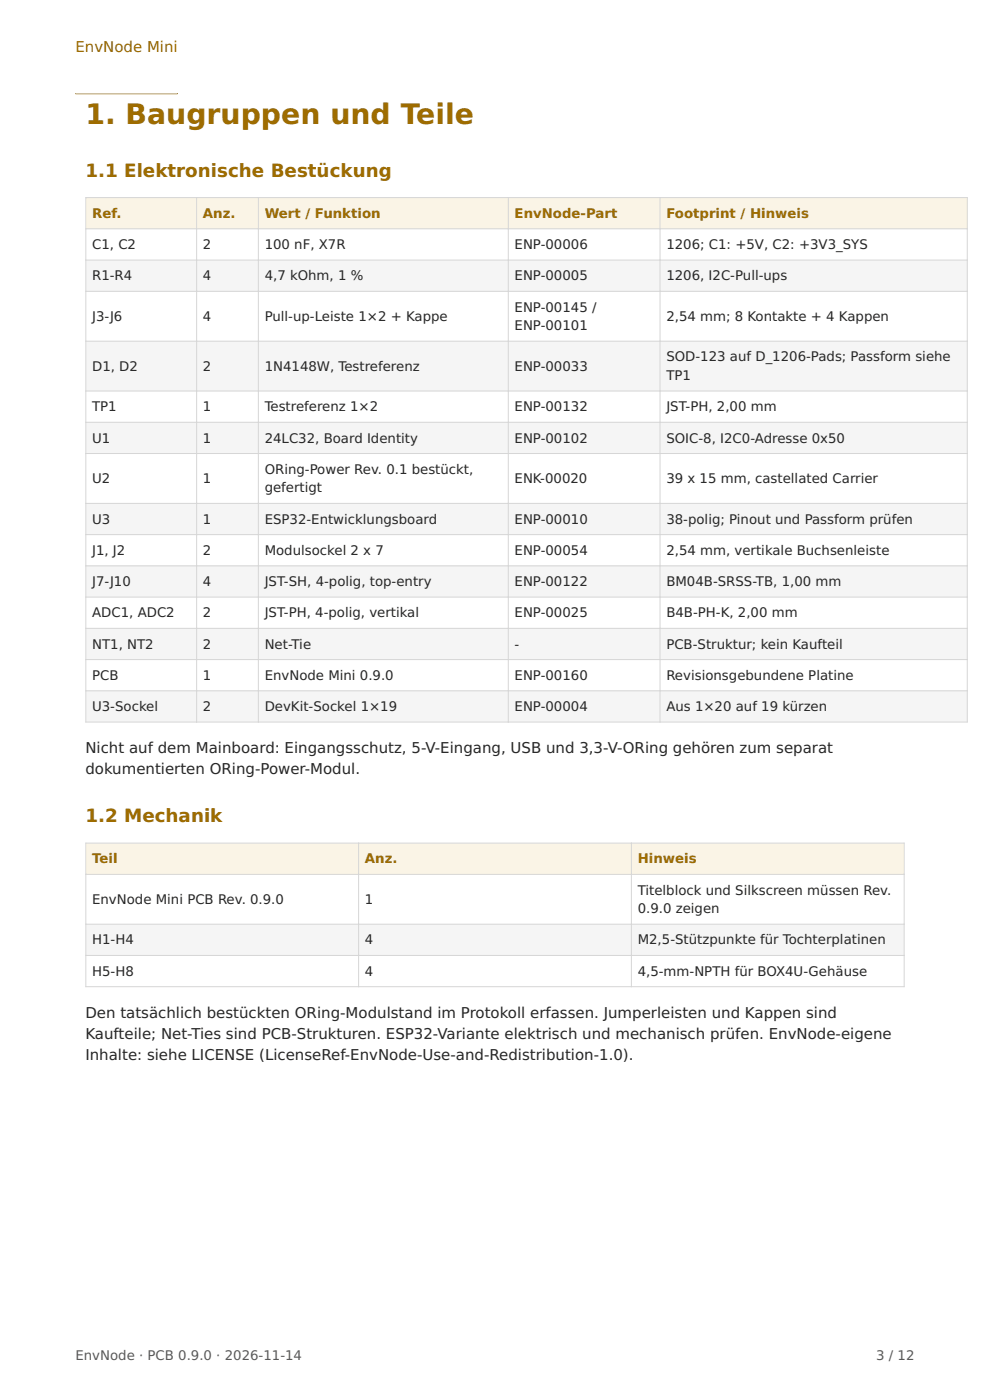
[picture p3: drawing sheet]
<svg xmlns="http://www.w3.org/2000/svg" width="210mm" height="297mm" viewBox="0 0 210 297" stroke-linecap="round" stroke-linejoin="round" font-family="sans-serif">
<defs><g id="words">
<text font-size="6" fill="#9e6c00" x="18.1" y="26.3">1. Baugruppen und Teile</text>
<g font-size="3.9" fill="#9e6c00">
<text x="18.1" y="37.5">1.1 Elektronische Bestückung</text>
<text x="18.1" y="174.4">1.2 Mechanik</text>
</g>
<text font-size="3.2" fill="#9e6c00" x="16" y="11">EnvNode Mini</text>
<g font-size="3.2" fill="#262626">
<text x="18.1" y="159.8">Nicht auf dem Mainboard: Eingangsschutz, 5-V-Eingang, USB und 3,3-V-ORing gehören zum separat</text>
<text x="18.1" y="164.2">dokumentierten ORing-Power-Modul.</text>
<text x="18.1" y="215.9">Den tatsächlich bestückten ORing-Modulstand im Protokoll erfassen. Jumperleisten und Kappen sind</text>
<text x="18.1" y="220.3">Kaufteile; Net-Ties sind PCB-Strukturen. ESP32-Variante elektrisch und mechanisch prüfen. EnvNode-eigene</text>
<text x="18.1" y="224.8">Inhalte: siehe LICENSE (LicenseRef-EnvNode-Use-and-Redistribution-1.0).</text>
</g>
<g font-size="2.8" fill="#9e6c00">
<text x="19.5" y="46.2">Ref.</text>
<text x="43.1" y="46.2">Anz.</text>
<text x="56.1" y="46.2">Wert / Funktion</text>
<text x="109.2" y="46.2">EnvNode-Part</text>
<text x="141.3" y="46.2">Footprint / Hinweis</text>
<text x="19.5" y="183.1">Teil</text>
<text x="77.4" y="183.1">Anz.</text>
<text x="135.3" y="183.1">Hinweis</text>
</g>
<g font-size="2.8" fill="#262626">
<text x="19.5" y="52.8">C1, C2</text>
<text x="43.1" y="52.8">2</text>
<text x="56.1" y="52.8">100 nF, X7R</text>
<text x="109.2" y="52.8">ENP-00006</text>
<text x="141.3" y="52.8">1206; C1: +5V, C2: +3V3_SYS</text>
<text x="19.5" y="59.5">R1-R4</text>
<text x="43.1" y="59.5">4</text>
<text x="56.1" y="59.5">4,7 kOhm, 1 %</text>
<text x="109.2" y="59.5">ENP-00005</text>
<text x="141.3" y="59.5">1206, I2C-Pull-ups</text>
<text x="19.5" y="68.1">J3-J6</text>
<text x="43.1" y="68.1">4</text>
<text x="56.1" y="68.1">Pull-up-Leiste 1×2 + Kappe</text>
<text x="109.2" y="66.1">ENP-00145 /</text>
<text x="109.2" y="70">ENP-00101</text>
<text x="141.3" y="68.1">2,54 mm; 8 Kontakte + 4 Kappen</text>
<text x="141.3" y="76.7">SOD-123 auf D_1206-Pads; Passform siehe</text>
<text x="19.5" y="78.6">D1, D2</text>
<text x="43.1" y="78.6">2</text>
<text x="56.1" y="78.6">1N4148W, Testreferenz</text>
<text x="109.2" y="78.6">ENP-00033</text>
<text x="141.3" y="80.6">TP1</text>
<text x="19.5" y="87.2">TP1</text>
<text x="43.1" y="87.2">1</text>
<text x="56.1" y="87.2">Testreferenz 1×2</text>
<text x="109.2" y="87.2">ENP-00132</text>
<text x="141.3" y="87.2">JST-PH, 2,00 mm</text>
<text x="19.5" y="93.9">U1</text>
<text x="43.1" y="93.9">1</text>
<text x="56.1" y="93.9">24LC32, Board Identity</text>
<text x="109.2" y="93.9">ENP-00102</text>
<text x="141.3" y="93.9">SOIC-8, I2C0-Adresse 0x50</text>
<text x="56.1" y="100.5">ORing-Power Rev. 0.1 bestückt,</text>
<text x="19.5" y="102.5">U2</text>
<text x="43.1" y="102.5">1</text>
<text x="56.1" y="104.5">gefertigt</text>
<text x="109.2" y="102.5">ENK-00020</text>
<text x="141.3" y="102.5">39 x 15 mm, castellated Carrier</text>
<text x="19.5" y="111.1">U3</text>
<text x="43.1" y="111.1">1</text>
<text x="56.1" y="111.1">ESP32-Entwicklungsboard</text>
<text x="109.2" y="111.1">ENP-00010</text>
<text x="141.3" y="111.1">38-polig; Pinout und Passform prüfen</text>
<text x="19.5" y="117.7">J1, J2</text>
<text x="43.1" y="117.7">2</text>
<text x="56.1" y="117.7">Modulsockel 2 x 7</text>
<text x="109.2" y="117.7">ENP-00054</text>
<text x="141.3" y="117.7">2,54 mm, vertikale Buchsenleiste</text>
<text x="19.5" y="124.3">J7-J10</text>
<text x="43.1" y="124.3">4</text>
<text x="56.1" y="124.3">JST-SH, 4-polig, top-entry</text>
<text x="109.2" y="124.3">ENP-00122</text>
<text x="141.3" y="124.3">BM04B-SRSS-TB, 1,00 mm</text>
<text x="19.5" y="131">ADC1, ADC2</text>
<text x="43.1" y="131">2</text>
<text x="56.1" y="131">JST-PH, 4-polig, vertikal</text>
<text x="109.2" y="131">ENP-00025</text>
<text x="141.3" y="131">B4B-PH-K, 2,00 mm</text>
<text x="19.5" y="137.6">NT1, NT2</text>
<text x="43.1" y="137.6">2</text>
<text x="56.1" y="137.6">Net-Tie</text>
<text x="109.2" y="137.6">-</text>
<text x="141.3" y="137.6">PCB-Struktur; kein Kaufteil</text>
<text x="19.5" y="144.2">PCB</text>
<text x="43.1" y="144.2">1</text>
<text x="56.1" y="144.2">EnvNode Mini 0.9.0</text>
<text x="109.2" y="144.2">ENP-00160</text>
<text x="141.3" y="144.2">Revisionsgebundene Platine</text>
<text x="19.5" y="150.8">U3-Sockel</text>
<text x="43.1" y="150.8">2</text>
<text x="56.1" y="150.8">DevKit-Sockel 1×19</text>
<text x="109.2" y="150.8">ENP-00004</text>
<text x="141.3" y="150.8">Aus 1×20 auf 19 kürzen</text>
<text x="19.5" y="191.8">EnvNode Mini PCB Rev. 0.9.0</text>
<text x="77.4" y="191.8">1</text>
<text x="135.3" y="189.8">Titelblock und Silkscreen müssen Rev.</text>
<text x="135.3" y="193.7">0.9.0 zeigen</text>
<text x="19.5" y="200.4">H1-H4</text>
<text x="77.4" y="200.4">4</text>
<text x="135.3" y="200.4">M2,5-Stützpunkte für Tochterplatinen</text>
<text x="19.5" y="207">H5-H8</text>
<text x="77.4" y="207">4</text>
<text x="135.3" y="207">4,5-mm-NPTH für BOX4U-Gehäuse</text>
</g>
<g font-size="2.8" fill="#595959">
<text x="16" y="288.5">EnvNode · PCB 0.9.0 · 2026-11-14</text>
<text x="185.9" y="288.5">3 / 12</text>
</g>
</g></defs>
<g fill="#faf4e6">
<path d="M18.2 41.9h23.5v6.6h-23.5z"/>
<path d="M41.7 41.9h13.1v6.6h-13.1z"/>
<path d="M54.8 41.9h53v6.6h-53z"/>
<path d="M107.8 41.9h32.2v6.6h-32.2z"/>
<path d="M140 41.9h65.2v6.6h-65.2z"/>
</g>
<g fill="#f5f5f5">
<path d="M18.2 55.2h23.5v6.6h-23.5z"/>
<path d="M41.7 55.2h13.1v6.6h-13.1z"/>
<path d="M54.8 55.2h53v6.6h-53z"/>
<path d="M107.8 55.2h32.2v6.6h-32.2z"/>
<path d="M140 55.2h65.2v6.6h-65.2z"/>
<path d="M18.2 72.4h23.5v10.6h-23.5z"/>
<path d="M41.7 72.4h13.1v10.6h-13.1z"/>
<path d="M54.8 72.4h53v10.6h-53z"/>
<path d="M107.8 72.4h32.2v10.6h-32.2z"/>
<path d="M140 72.4h65.2v10.6h-65.2z"/>
<path d="M18.2 89.6h23.5v6.6h-23.5z"/>
<path d="M41.7 89.6h13.1v6.6h-13.1z"/>
<path d="M54.8 89.6h53v6.6h-53z"/>
<path d="M107.8 89.6h32.2v6.6h-32.2z"/>
<path d="M140 89.6h65.2v6.6h-65.2z"/>
<path d="M18.2 106.8h23.5v6.6h-23.5z"/>
<path d="M41.7 106.8h13.1v6.6h-13.1z"/>
<path d="M54.8 106.8h53v6.6h-53z"/>
<path d="M107.8 106.8h32.2v6.6h-32.2z"/>
<path d="M140 106.8h65.2v6.6h-65.2z"/>
<path d="M18.2 120h23.5v6.7h-23.5z"/>
<path d="M41.7 120h13.1v6.7h-13.1z"/>
<path d="M54.8 120h53v6.7h-53z"/>
<path d="M107.8 120h32.2v6.7h-32.2z"/>
<path d="M140 120h65.2v6.7h-65.2z"/>
<path d="M18.2 133.3h23.5v6.6h-23.5z"/>
<path d="M41.7 133.3h13.1v6.6h-13.1z"/>
<path d="M54.8 133.3h53v6.6h-53z"/>
<path d="M107.8 133.3h32.2v6.6h-32.2z"/>
<path d="M140 133.3h65.2v6.6h-65.2z"/>
<path d="M18.2 146.6h23.5v6.6h-23.5z"/>
<path d="M41.7 146.6h13.1v6.6h-13.1z"/>
<path d="M54.8 146.6h53v6.6h-53z"/>
<path d="M107.8 146.6h32.2v6.6h-32.2z"/>
<path d="M140 146.6h65.2v6.6h-65.2z"/>
</g>
<g fill="none" stroke="#d6d6d6" stroke-width=".21">
<path d="M18.1 41.9h187.2M18.1 48.5h187.2M18.1 55.2h187.2M18.2 41.8v111.5M41.7 41.8v111.5M54.8 41.8v111.5M107.8 41.8v111.5M140 41.8v111.5M205.2 41.8v111.5M18.1 61.8h187.2M18.1 72.4h187.2M18.1 83h187.2"/>
<path d="M18.1 89.6h187.2M18.1 96.2h187.2M18.1 106.8h187.2M18.1 113.4h187.2M18.1 120h187.2M18.1 126.7h187.2M18.1 133.3h187.2M18.1 139.9h187.2M18.1 146.6h187.2M18.1 153.2h187.2"/>
</g>
<g fill="#faf4e6">
<path d="M18.2 178.9h57.9v6.6h-57.9z"/>
<path d="M76.1 178.9h57.8v6.6h-57.8z"/>
<path d="M133.9 178.9h57.9v6.6h-57.9z"/>
</g>
<g fill="#f5f5f5">
<path d="M18.2 196.1h57.9v6.6h-57.9z"/>
<path d="M76.1 196.1h57.8v6.6h-57.8z"/>
<path d="M133.9 196.1h57.9v6.6h-57.9z"/>
</g>
<path d="M18.1 178.9h173.8M18.2 178.8v30.6M76.1 178.8v30.6M133.9 178.8v30.6M191.8 178.8v30.6M18.1 185.5h173.8M18.1 196.1h173.8M18.1 202.7h173.8M18.1 209.3h173.8" fill="none" stroke="#d6d6d6" stroke-width=".21"/>
<path d="M16 19.8h21.7zM16 19.8h21.7v.2h-21.7z" fill-rule="evenodd" fill="#cc9319"/>
<use href="#words"/>
</svg>
